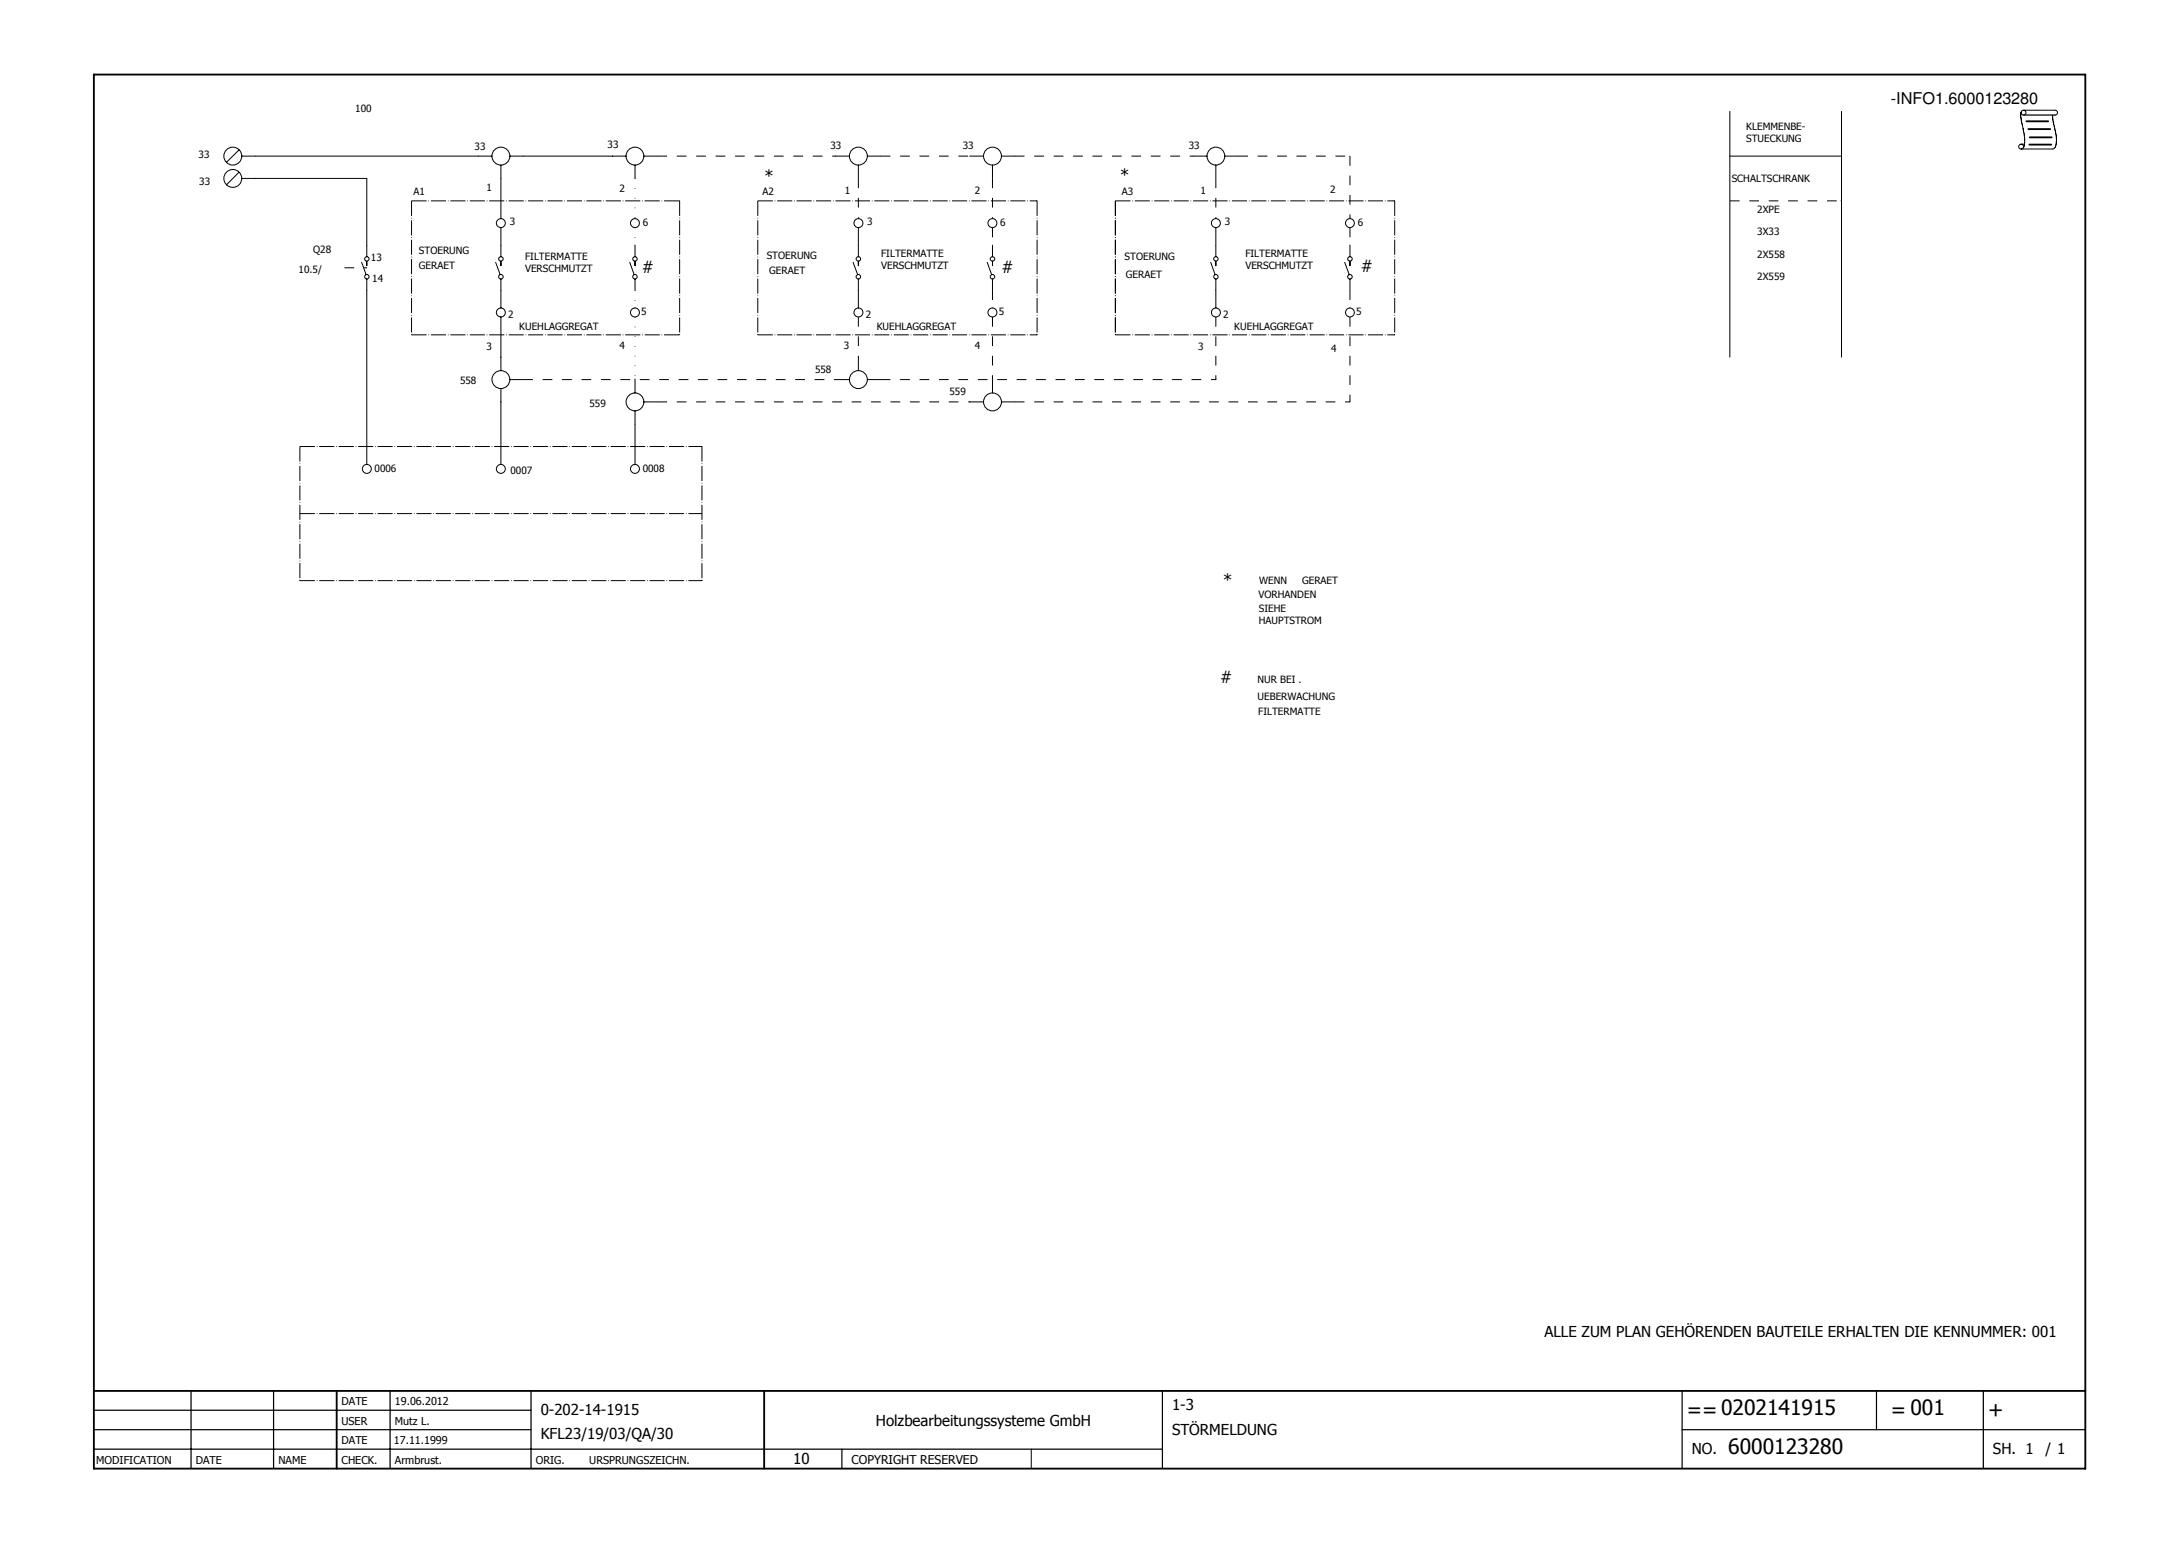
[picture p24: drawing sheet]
<svg xmlns="http://www.w3.org/2000/svg" width="297mm" height="211mm" viewBox="0 0 297 211" stroke-linecap="round" stroke-linejoin="round" font-family="sans-serif">
<defs><g id="words">
<g font-size="2.9">
<text x="230" y="193.2">==0202141915</text>
<text x="257.8" y="193.2">= 001</text>
<text x="271" y="193.2">+</text>
<text x="235.6" y="198.2">6000123280</text>
</g>
<g font-size="2.3">
<text x="104.2" y="24.8">*</text>
<text x="152.7" y="24.7">*</text>
<text x="87.5" y="37.2">#</text>
<text x="136.5" y="37.3">#</text>
<text x="185.5" y="37">#</text>
<text x="166.7" y="79.8">*</text>
<text x="166.3" y="93.1">#</text>
</g>
<text font-size="2.2" x="257.8" y="14.2">-INFO1.6000123280</text>
<g font-size="2.1">
<text x="210.5" y="182.3">ALLE ZUM PLAN GEHÖRENDEN BAUTEILE ERHALTEN DIE KENNUMMER: 001</text>
<text x="73.7" y="192.9">0-202-14-1915</text>
<text x="73.7" y="196.2">KFL23/19/03/QA/30</text>
<text x="119.4" y="194.4">Holzbearbeitungssysteme GmbH</text>
<text x="159.8" y="192.2">1-3</text>
<text x="159.8" y="195.5">STÖRMELDUNG</text>
<text x="108.1" y="199.5">10</text>
<text x="230.6" y="198.2">NO.</text>
<text x="271.7" y="198.2">SH. 1</text>
<text x="278.8" y="198.2">/ 1</text>
</g>
<text font-size="1.7" x="116.1" y="199.5">COPYRIGHT RESERVED</text>
<g font-size="1.5">
<text x="46.6" y="191.6">DATE</text>
<text x="53.8" y="191.6">19.06.2012</text>
<text x="46.6" y="194.2">USER</text>
<text x="46.6" y="196.9">DATE</text>
<text x="53.7" y="196.9">17.11.1999</text>
<text x="53.8" y="194.2">Mutz L.</text>
<text x="13.1" y="199.5">MODIFICATION</text>
<text x="26.7" y="199.5">DATE</text>
<text x="38" y="199.5">NAME</text>
<text x="46.6" y="199.5">CHECK.</text>
<text x="53.8" y="199.5">Armbrust.</text>
<text x="73" y="199.5">ORIG.</text>
<text x="80.3" y="199.5">URSPRUNGSZEICHN.</text>
</g>
<g font-size="1.4">
<text x="48.4" y="15.3">100</text>
<text x="238" y="17.7">KLEMMENBE-</text>
<text x="27.1" y="21.5">33</text>
<text x="64.7" y="20.4">33</text>
<text x="82.8" y="20.2">33</text>
<text x="113.2" y="20.3">33</text>
<text x="131.2" y="20.3">33</text>
<text x="162.1" y="20.3">33</text>
<text x="238" y="19.4">STUECKUNG</text>
<text x="27.2" y="25.2">33</text>
<text x="56.4" y="26.6">A1</text>
<text x="66.3" y="26.1">1</text>
<text x="84.4" y="26.2">2</text>
<text x="104" y="26.6">A2</text>
<text x="115.2" y="26.5">1</text>
<text x="132.9" y="26.5">2</text>
<text x="152.9" y="26.6">A3</text>
<text x="163.6" y="26.5">1</text>
<text x="181.3" y="26.4">2</text>
<text x="236.1" y="24.8">SCHALTSCHRANK</text>
<text x="239.6" y="29">2XPE</text>
<text x="42.7" y="34.4">Q28</text>
<text x="50.6" y="35.5">13</text>
<text x="57.1" y="34.6">STOERUNG</text>
<text x="69.5" y="30.6">3</text>
<text x="71.6" y="35.4">FILTERMATTE</text>
<text x="87.6" y="30.8">6</text>
<text x="104.5" y="35.3">STOERUNG</text>
<text x="118.2" y="30.6">3</text>
<text x="120.1" y="35">FILTERMATTE</text>
<text x="136.3" y="30.8">6</text>
<text x="153.3" y="35.5">STOERUNG</text>
<text x="167" y="30.6">3</text>
<text x="169.8" y="35">FILTERMATTE</text>
<text x="185.1" y="30.8">6</text>
<text x="239.6" y="32.1">3X33</text>
<text x="239.6" y="35.1">2X558</text>
<text x="40.7" y="37.2">10.5/</text>
<text x="50.8" y="38.4">14</text>
<text x="57.1" y="36.7">GERAET</text>
<text x="71.6" y="37.1">VERSCHMUTZT</text>
<text x="104.9" y="37.4">GERAET</text>
<text x="120.1" y="36.7">VERSCHMUTZT</text>
<text x="153.5" y="37.9">GERAET</text>
<text x="169.8" y="36.7">VERSCHMUTZT</text>
<text x="239.6" y="38.2">2X559</text>
<text x="66.3" y="47.8">3</text>
<text x="69.3" y="43.3">2</text>
<text x="70.8" y="45">KUEHLAGGREGAT</text>
<text x="84.4" y="47.6">4</text>
<text x="87.4" y="43">5</text>
<text x="115" y="47.6">3</text>
<text x="118" y="43.3">2</text>
<text x="119.5" y="45">KUEHLAGGREGAT</text>
<text x="132.9" y="47.6">4</text>
<text x="136.1" y="43">5</text>
<text x="163.3" y="47.8">3</text>
<text x="166.7" y="43.3">2</text>
<text x="168.3" y="45">KUEHLAGGREGAT</text>
<text x="184.9" y="43">5</text>
<text x="62.7" y="52.3">558</text>
<text x="111.1" y="50.8">558</text>
<text x="129.4" y="53.9">559</text>
<text x="181.5" y="48">4</text>
<text x="80.3" y="55.5">559</text>
<text x="51.1" y="64.3">0006</text>
<text x="69.6" y="64.6">0007</text>
<text x="87.6" y="64.3">0008</text>
<text x="171.6" y="81.5">VORHANDEN</text>
<text x="171.6" y="83.5">SIEHE</text>
<text x="171.7" y="79.6">WENN</text>
<text x="177.5" y="79.6">GERAET</text>
<text x="171.6" y="85.1">HAUPTSTROM</text>
<text x="171.4" y="93">NUR BEI .</text>
<text x="171.4" y="95.4">UEBERWACHUNG</text>
<text x="171.5" y="97.5">FILTERMATTE</text>
</g>
</g></defs>
<path d="M203 10l-190.4 190.4M12.7 112.2l125.9 88.2" fill="none" stroke="#fff" stroke-width=".14"/>
<path d="M12.8 10.2h271.5v190h-271.5zM12.8 189.6h271.5M45.9 189.6v10.6M104.2 189.6v10.6" fill="none" stroke="#010101" stroke-width=".25"/>
<g fill="none" stroke="#010101" stroke-width=".17">
<path d="M12.8 194.9h59.6M12.8 192.2h59.6M12.8 197.5h145.7M26 189.6v10.6M37.3 189.6v10.6M53.2 189.6v10.6M72.4 189.6v10.6M114.8 197.5v2.7M158.5 189.6v10.6M229.3 194.9h55M229.3 189.6v10.6M255.8 189.6v5.3"/>
<path d="M270.4 189.6v10.6"/>
</g>
<path d="M34.8 21.3h30.4M140.6 197.5v2.7" fill="none" stroke="#010101" stroke-width=".14"/>
<path d="M184 21.3v8.5" fill="none" stroke="#010101" stroke-width=".14" stroke-dasharray="1.3 1.3" stroke-linecap="butt"/>
<path d="M184 29.7h.1v.1z" fill="#010101"/>
<path d="M40.9 70h54.8" fill="none" stroke="#010101" stroke-width=".14" stroke-dasharray="2.1 .3 .1 .3" stroke-linecap="butt"/>
<path d="M95.6 70h.1h-.1z" fill="#010101"/>
<circle cx="184" cy="30.4" r=".6" fill="none" stroke="#010101" stroke-width=".14"/>
<path d="M40.9 60.9v18.3" fill="none" stroke="#010101" stroke-width=".14" stroke-dasharray="2.1 .3 .1 .3" stroke-linecap="butt"/>
<path d="M40.8 79h.1v.2z" fill="#010101"/>
<path d="M184 31v2.5" fill="none" stroke="#010101" stroke-width=".14" stroke-dasharray="1.3 1.3" stroke-linecap="butt"/>
<path d="M184 33.3h.1l-.1 .2z" fill="#010101"/>
<path d="M40.9 79.2h54.8" fill="none" stroke="#010101" stroke-width=".14" stroke-dasharray="2.1 .3 .1 .3" stroke-linecap="butt"/>
<path d="M95.6 79.1l.1 .1h-.1z" fill="#010101"/>
<path d="M184 39.6v2.4" fill="none" stroke="#010101" stroke-width=".14" stroke-dasharray="1.3 1.3" stroke-linecap="butt"/>
<path d="M184 41.9h.1l-.1 .1z" fill="#010101"/>
<circle cx="184" cy="42.6" r=".6" fill="none" stroke="#010101" stroke-width=".14"/>
<path d="M184 43.2v11.6" fill="none" stroke="#010101" stroke-width=".14" stroke-dasharray="1.3 1.3" stroke-linecap="butt"/>
<path d="M184 54.7h.1l-.1 .1z" fill="#010101"/>
<path d="M34.8 24.3h15.2v9.2" fill="none" stroke="#010101" stroke-width=".14"/>
<path d="M47 36.5h3" fill="none" stroke="#010101" stroke-width=".14" stroke-dasharray="1.3 1.3" stroke-linecap="butt"/>
<path d="M49.9 36.5h.2h-.2z" fill="#010101"/>
<path d="M50 39.6v21.3" fill="none" stroke="#010101" stroke-width=".14"/>
<path d="M152 27.4h38.1" fill="none" stroke="#010101" stroke-width=".14" stroke-dasharray="2.1 .3 .1 .3" stroke-linecap="butt"/>
<path d="M190 27.3l.2 .1h-.2z" fill="#010101"/>
<path d="M190.1 27.4v18.2" fill="none" stroke="#010101" stroke-width=".14" stroke-dasharray="2.1 .3 .1 .3" stroke-linecap="butt"/>
<path d="M190.1 45.5h.1v.2z" fill="#010101"/>
<path d="M235.8 15.2v33.5M235.8 21.3h15.2" fill="none" stroke="#010101" stroke-width=".14"/>
<path d="M56.1 27.4v18.2" fill="none" stroke="#010101" stroke-width=".14" stroke-dasharray="2.1 .3 .1 .3" stroke-linecap="butt"/>
<path d="M56.1 45.5v.2z" fill="#010101"/>
<path d="M235.8 27.4h15.2" fill="none" stroke="#010101" stroke-width=".14" stroke-dasharray="1.3 1.3" stroke-linecap="butt"/>
<path d="M250.9 27.3l.2 .1h-.2z" fill="#010101"/>
<path d="M56.1 45.6h36.5" fill="none" stroke="#010101" stroke-width=".14" stroke-dasharray="2.1 .3 .1 .3" stroke-linecap="butt"/>
<path d="M92.5 45.6h.2l-.2 .1z" fill="#010101"/>
<g fill="none" stroke="#010101" stroke-width=".14">
<path d="M251 15.2v33.5M32.6 20.4l-1.7 1.7M32.6 23.5l-1.7 1.7M33 21.3h1.8M33 24.3h1.8M49.3 35.8l.6 1.6M50 33.5v1.5M50 35.6v.6M50 38v1.6M65.2 21.3h1.9M67.6 35.8l.6 1.6M68.3 22.5v7.3"/>
<path d="M68.3 31v4M68.3 35.6v.6M68.3 38v4M69.5 21.3h15.8M85.8 35.8l.6 1.6M86.6 22.5v1.8M86.6 33.5v1.5M86.6 35.6v.6M86.6 38v1.6M87.8 21.3h1.8M116.3 35.8l.6 1.6M117 33.5v1.5"/>
<path d="M117 35.6v.6M117 38v1.6M68.3 43.2v7.3M68.3 53v10.3M69.5 51.7h1.8M86.6 51.7v1.9M86.6 56v1.8M87.8 54.8h1.8M50 60.9v2.4M86.6 60.9v2.4"/>
<circle cx="31.7" cy="21.3" r="1.22"/>
<circle cx="31.7" cy="24.3" r="1.22"/>
<circle cx="50" cy="37.7" r=".31"/>
<circle cx="50" cy="35.3" r=".3"/>
<circle cx="68.3" cy="30.4" r=".61"/>
<circle cx="68.3" cy="21.3" r="1.22"/>
<circle cx="68.3" cy="37.7" r=".31"/>
<circle cx="68.3" cy="35.3" r=".31"/>
<circle cx="86.6" cy="21.3" r="1.22"/>
<circle cx="86.6" cy="37.7" r=".3"/>
<circle cx="86.6" cy="35.3" r=".3"/>
<circle cx="117" cy="37.7" r=".31"/>
<circle cx="117" cy="35.3" r=".3"/>
<circle cx="68.3" cy="42.6" r=".61"/>
<circle cx="68.3" cy="51.7" r="1.22"/>
<circle cx="86.6" cy="54.8" r="1.22"/>
<circle cx="50" cy="63.9" r=".61"/>
<circle cx="68.3" cy="63.9" r=".61"/>
<circle cx="86.6" cy="63.9" r=".61"/>
</g>
<path d="M71.3 51.7h42.7" fill="none" stroke="#010101" stroke-width=".14" stroke-dasharray="1.3 1.3" stroke-linecap="butt"/>
<path d="M113.8 51.7h.2l-.2 .1z" fill="#010101"/>
<g fill="none" stroke="#010101" stroke-width=".14">
<path d="M114 21.3h1.8M117 22.5v1.8M118.2 21.3h1.9M132.3 21.3h1.8M134.6 35.8l.6 1.6M135.3 22.5v1.8M135.3 33.5v1.5M135.3 35.6v.6M135.3 38v1.6M136.5 21.3h1.8M165 35.8l.6 1.6M165.7 33.5v1.5"/>
<path d="M165.7 35.6v.6M165.7 38v1.6M114 51.7h1.8M117 48.7v1.8M118.2 51.7h1.9M132.3 54.8h1.8M135.3 51.7v1.9M136.5 54.8h1.8"/>
<circle cx="117" cy="21.3" r="1.22"/>
<circle cx="135.3" cy="21.3" r="1.22"/>
<circle cx="135.3" cy="37.7" r=".31"/>
<circle cx="135.3" cy="35.3" r=".31"/>
<circle cx="165.7" cy="37.7" r=".3"/>
<circle cx="165.7" cy="35.3" r=".3"/>
<circle cx="117" cy="51.7" r="1.22"/>
<circle cx="135.3" cy="54.8" r="1.22"/>
</g>
<path d="M86.6 24.3v5.5" fill="none" stroke="#010101" stroke-width=".14" stroke-dasharray=".1 1.2 .1 1.2" stroke-linecap="butt"/>
<path d="M86.5 29.7h.1v.1z" fill="#010101"/>
<g fill="none" stroke="#010101" stroke-width=".14">
<path d="M162.7 21.3h1.8M165.7 22.5v1.8M167 21.3h1.8M183.3 35.8l.6 1.6M184 33.5v1.5M184 35.6v.6M184 38v1.6"/>
<circle cx="86.6" cy="30.4" r=".61"/>
<circle cx="165.7" cy="21.3" r="1.22"/>
<circle cx="184" cy="37.7" r=".31"/>
<circle cx="184" cy="35.3" r=".31"/>
</g>
<path d="M86.6 31v2.5" fill="none" stroke="#010101" stroke-width=".14" stroke-dasharray=".1 1.2 .1 1.2" stroke-linecap="butt"/>
<path d="M86.5 33.3h.1v.2z" fill="#010101"/>
<path d="M86.6 39.6v2.4" fill="none" stroke="#010101" stroke-width=".14" stroke-dasharray=".1 1.2 .1 1.2" stroke-linecap="butt"/>
<path d="M86.5 41.9h.1v.1z" fill="#010101"/>
<circle cx="86.6" cy="42.6" r=".61" fill="none" stroke="#010101" stroke-width=".14"/>
<path d="M86.6 43.2v8.5" fill="none" stroke="#010101" stroke-width=".14" stroke-dasharray=".1 1.2 .1 1.2" stroke-linecap="butt"/>
<path d="M86.5 51.6h.1v.2z" fill="#010101"/>
<path d="M86.6 57.8v3.1" fill="none" stroke="#010101" stroke-width=".14"/>
<path d="M89.6 21.3h24.4" fill="none" stroke="#010101" stroke-width=".14" stroke-dasharray="1.3 1.3" stroke-linecap="butt"/>
<path d="M113.8 21.2l.2 .1h-.2z" fill="#010101"/>
<path d="M89.6 54.8h42.7" fill="none" stroke="#010101" stroke-width=".14" stroke-dasharray="1.3 1.3" stroke-linecap="butt"/>
<path d="M132.1 54.7l.2 .1h-.2z" fill="#010101"/>
<path d="M56.1 27.4h36.5" fill="none" stroke="#010101" stroke-width=".14" stroke-dasharray="2.1 .3 .1 .3" stroke-linecap="butt"/>
<path d="M92.5 27.3l.2 .1h-.2z" fill="#010101"/>
<path d="M92.6 27.4v18.2" fill="none" stroke="#010101" stroke-width=".14" stroke-dasharray="2.1 .3 .1 .3" stroke-linecap="butt"/>
<path d="M92.6 45.5h.1l-.1 .2z" fill="#010101"/>
<path d="M95.7 60.9v18.3" fill="none" stroke="#010101" stroke-width=".14" stroke-dasharray="2.1 .3 .1 .3" stroke-linecap="butt"/>
<path d="M95.6 79h.1v.2z" fill="#010101"/>
<path d="M40.9 60.9h54.8" fill="none" stroke="#010101" stroke-width=".14" stroke-dasharray="2.1 .3 .1 .3" stroke-linecap="butt"/>
<path d="M95.6 60.8l.1 .1h-.1z" fill="#010101"/>
<path d="M103.3 27.4v18.2" fill="none" stroke="#010101" stroke-width=".14" stroke-dasharray="2.1 .3 .1 .3" stroke-linecap="butt"/>
<path d="M103.3 45.5h.1l-.1 .2z" fill="#010101"/>
<path d="M103.3 45.6h38.1" fill="none" stroke="#010101" stroke-width=".14" stroke-dasharray="2.1 .3 .1 .3" stroke-linecap="butt"/>
<path d="M141.3 45.6l.1 .1h-.1z" fill="#010101"/>
<g fill="none" stroke="#010101" stroke-width=".14">
<path d="M275.5 15.3a6.9 6.9 0 0 0 .3 2.4v.2a3.6 3.6 0 0 1 0 2.2M275.5 19.7h.5M275.8 15h4.3a.33 .33 0 0 1 .4 .4 .33 .33 0 0 1-.4 .3M279.8 15.7l.2 1.2a5.3 5.3 0 0 1 .1 3.2l-.3 .2h-4.3"/>
<circle cx="275.5" cy="20" r=".33"/>
<circle cx="275.8" cy="15.4" r=".33"/>
</g>
<path d="M275.9 15.7h4.3" fill="none" stroke="#010101" stroke-width=".17"/>
<path d="M276.2 16.5h3M276.5 17.6h3M276.6 19.7h3M276.7 18.7h3" fill="none" stroke="#010101" stroke-width=".25"/>
<path d="M117 24.3v5.5" fill="none" stroke="#010101" stroke-width=".14" stroke-dasharray="1.3 1.3" stroke-linecap="butt"/>
<path d="M117 29.7h.1l-.1 .1z" fill="#010101"/>
<g fill="none" stroke="#010101" stroke-width=".14">
<path d="M117 31v2.5M117 39.6v2.4"/>
<circle cx="117" cy="30.4" r=".61"/>
<circle cx="117" cy="42.6" r=".61"/>
</g>
<path d="M117 43.2v5.5" fill="none" stroke="#010101" stroke-width=".14" stroke-dasharray="1.3 1.3" stroke-linecap="butt"/>
<path d="M117 48.6h.1l-.1 .1z" fill="#010101"/>
<path d="M120.1 21.3h12.2" fill="none" stroke="#010101" stroke-width=".14" stroke-dasharray="1.3 1.3" stroke-linecap="butt"/>
<path d="M132.1 21.2l.2 .1h-.2z" fill="#010101"/>
<path d="M120.1 51.7h45.6" fill="none" stroke="#010101" stroke-width=".14" stroke-dasharray="1.3 1.3" stroke-linecap="butt"/>
<path d="M165.6 51.7h.2l-.2 .1z" fill="#010101"/>
<path d="M135.3 24.3v5.5" fill="none" stroke="#010101" stroke-width=".14" stroke-dasharray="1.3 1.3" stroke-linecap="butt"/>
<path d="M135.3 29.7v.1z" fill="#010101"/>
<circle cx="135.3" cy="30.4" r=".61" fill="none" stroke="#010101" stroke-width=".14"/>
<path d="M135.3 31v2.5" fill="none" stroke="#010101" stroke-width=".14" stroke-dasharray="1.3 1.3" stroke-linecap="butt"/>
<path d="M135.3 33.3v.2z" fill="#010101"/>
<path d="M135.3 39.6v2.4" fill="none" stroke="#010101" stroke-width=".14" stroke-dasharray="1.3 1.3" stroke-linecap="butt"/>
<path d="M135.3 41.9v.1z" fill="#010101"/>
<circle cx="135.3" cy="42.6" r=".61" fill="none" stroke="#010101" stroke-width=".14"/>
<path d="M135.3 43.2v8.5" fill="none" stroke="#010101" stroke-width=".14" stroke-dasharray="1.3 1.3" stroke-linecap="butt"/>
<path d="M135.3 51.6v.2z" fill="#010101"/>
<path d="M138.3 21.3h24.4" fill="none" stroke="#010101" stroke-width=".14" stroke-dasharray="1.3 1.3" stroke-linecap="butt"/>
<path d="M162.6 21.2l.1 .1h-.1z" fill="#010101"/>
<path d="M138.3 54.8h45.7" fill="none" stroke="#010101" stroke-width=".14" stroke-dasharray="1.3 1.3" stroke-linecap="butt"/>
<path d="M183.9 54.7l.2 .1h-.2z" fill="#010101"/>
<path d="M103.3 27.4h38.1" fill="none" stroke="#010101" stroke-width=".14" stroke-dasharray="2.1 .3 .1 .3" stroke-linecap="butt"/>
<path d="M141.3 27.3l.1 .1h-.1z" fill="#010101"/>
<path d="M141.4 27.4v18.2" fill="none" stroke="#010101" stroke-width=".14" stroke-dasharray="2.1 .3 .1 .3" stroke-linecap="butt"/>
<path d="M141.3 45.5h.1v.2z" fill="#010101"/>
<path d="M152 27.4v18.2" fill="none" stroke="#010101" stroke-width=".14" stroke-dasharray="2.1 .3 .1 .3" stroke-linecap="butt"/>
<path d="M152 45.5h.1l-.1 .2z" fill="#010101"/>
<path d="M152 45.6h38.1" fill="none" stroke="#010101" stroke-width=".14" stroke-dasharray="2.1 .3 .1 .3" stroke-linecap="butt"/>
<path d="M190 45.6h.2l-.2 .1z" fill="#010101"/>
<path d="M152 27.4v18.2" fill="none" stroke="#010101" stroke-width=".14" stroke-dasharray="2.1 .3 .1 .3" stroke-linecap="butt"/>
<path d="M152 45.5h.1l-.1 .2z" fill="#010101"/>
<path d="M165.7 24.3v5.5" fill="none" stroke="#010101" stroke-width=".14" stroke-dasharray="1.3 1.3" stroke-linecap="butt"/>
<path d="M165.7 29.7h.1v.1z" fill="#010101"/>
<g fill="none" stroke="#010101" stroke-width=".14">
<path d="M165.7 31v2.5M165.7 39.6v2.4"/>
<circle cx="165.7" cy="30.4" r=".61"/>
<circle cx="165.7" cy="42.6" r=".61"/>
</g>
<path d="M165.7 43.2v8.5" fill="none" stroke="#010101" stroke-width=".14" stroke-dasharray="1.3 1.3" stroke-linecap="butt"/>
<path d="M165.7 51.6h.1v.2z" fill="#010101"/>
<path d="M168.8 21.3h15.2" fill="none" stroke="#010101" stroke-width=".14" stroke-dasharray="1.3 1.3" stroke-linecap="butt"/>
<path d="M183.9 21.2l.2 .1h-.2z" fill="#010101"/>
<use href="#words"/>
</svg>
